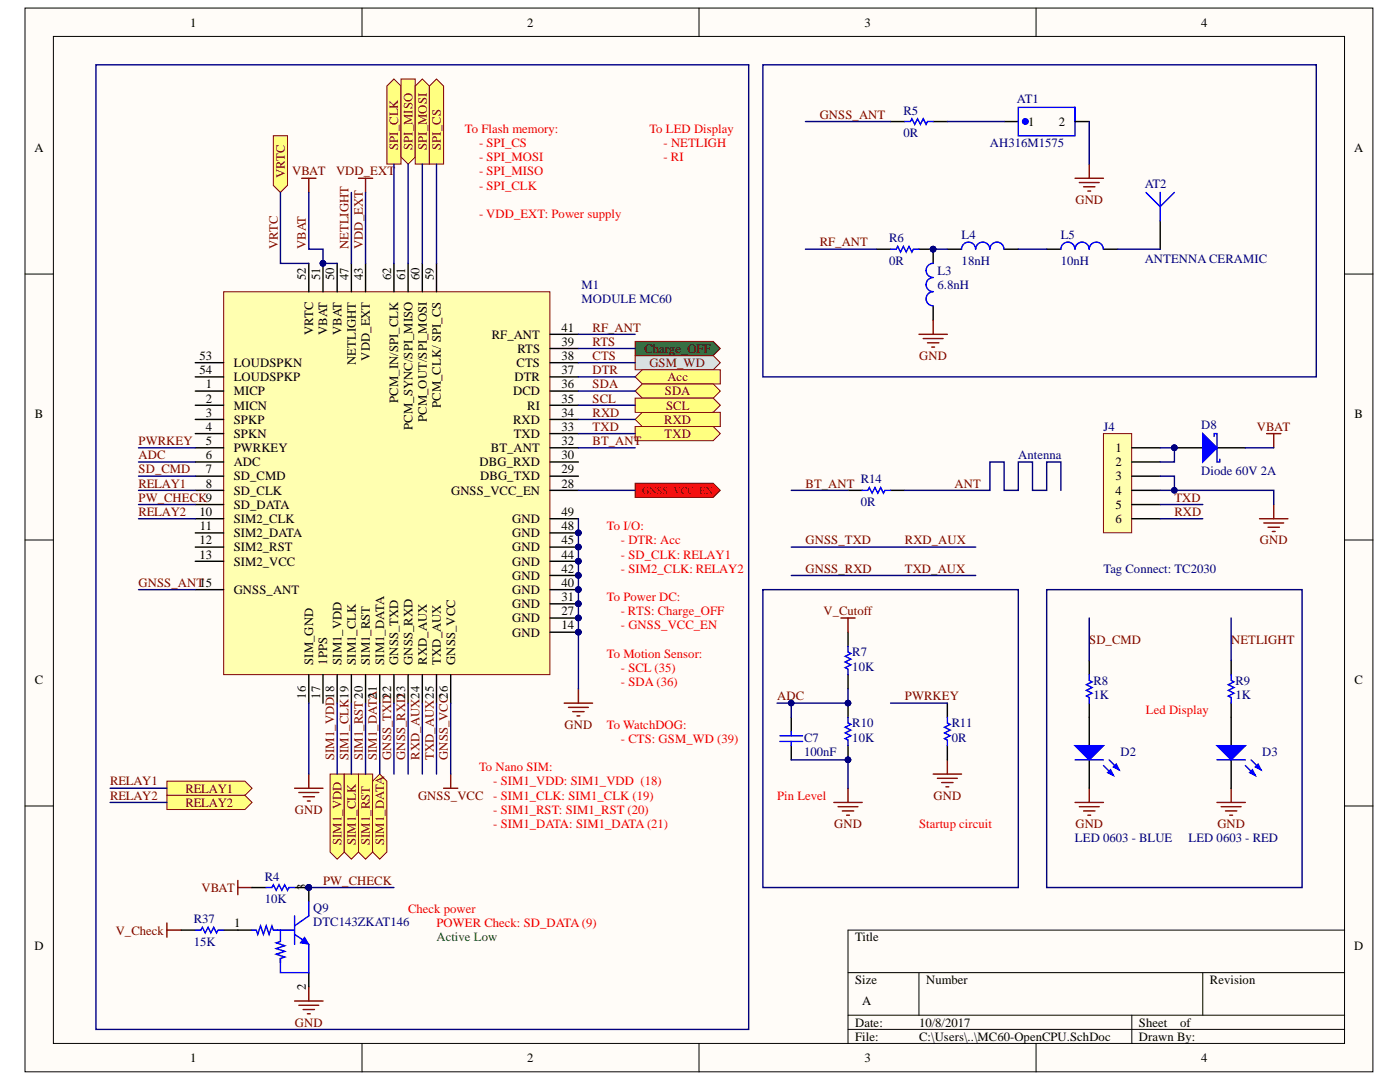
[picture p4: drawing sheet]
<svg xmlns="http://www.w3.org/2000/svg" width="279mm" height="216mm" viewBox="0 0 279 216" stroke-linecap="round" stroke-linejoin="round" font-family="sans-serif">
<defs><g id="words">
<g font-size="2.5">
<text x="38" y="5.3">1</text>
<text x="105.2" y="5.3">2</text>
<text x="172.5" y="5.3">3</text>
<text x="239.7" y="5.3">4</text>
<text x="205.2" y="25.1">1</text>
<text x="211.3" y="25.1">2</text>
<text x="6.9" y="30.4">A</text>
<text x="270.3" y="30.4">A</text>
<text x="61.1" y="55.9" transform="rotate(-90 61.1 55.9)">52</text>
<text x="63.9" y="55.9" transform="rotate(-90 63.9 55.9)">51</text>
<text x="66.7" y="55.9" transform="rotate(-90 66.7 55.9)">50</text>
<text x="69.6" y="55.9" transform="rotate(-90 69.6 55.9)">47</text>
<text x="72.4" y="55.9" transform="rotate(-90 72.4 55.9)">43</text>
<text x="78.1" y="55.9" transform="rotate(-90 78.1 55.9)">62</text>
<text x="80.9" y="55.9" transform="rotate(-90 80.9 55.9)">61</text>
<text x="83.7" y="55.9" transform="rotate(-90 83.7 55.9)">60</text>
<text x="86.6" y="55.9" transform="rotate(-90 86.6 55.9)">59</text>
<text x="39.8" y="71.8">53</text>
<text x="62.5" y="66.9" transform="rotate(-90 62.5 66.9)">VRTC</text>
<text x="65.3" y="66.9" transform="rotate(-90 65.3 66.9)">VBAT</text>
<text x="68.2" y="66.9" transform="rotate(-90 68.2 66.9)">VBAT</text>
<text x="73.8" y="72" transform="rotate(-90 73.8 72)">VDD_EXT</text>
<text x="98.1" y="67.6">RF_ANT</text>
<text x="103.3" y="70.4">RTS</text>
<text x="112" y="71.8">38</text>
<text x="112" y="69">39</text>
<text x="112" y="66.2">41</text>
<text x="39.8" y="74.7">54</text>
<text x="41.1" y="77.5">1</text>
<text x="46.6" y="73.2">LOUDSPKN</text>
<text x="46.6" y="76.1">LOUDSPKP</text>
<text x="71" y="72.8" transform="rotate(-90 71 72.8)">NETLIGHT</text>
<text x="102.7" y="76.1">DTR</text>
<text x="103.1" y="73.2">CTS</text>
<text x="112" y="77.5">36</text>
<text x="112" y="74.7">37</text>
<text x="7" y="83.5">B</text>
<text x="41.1" y="83.2">3</text>
<text x="41.1" y="80.3">2</text>
<text x="46.6" y="78.9">MICP</text>
<text x="46.6" y="81.7">MICN</text>
<text x="79.5" y="80.4" transform="rotate(-90 79.5 80.4)">PCM_IN/SPI_CLK</text>
<text x="88" y="81.4" transform="rotate(-90 88 81.4)">PCM_CLK/ SPI_CS</text>
<text x="102.4" y="78.9">DCD</text>
<text x="105.2" y="81.7">RI</text>
<text x="112" y="83.2">34</text>
<text x="112" y="80.3">35</text>
<text x="270.3" y="83.5">B</text>
<text x="41.1" y="86">4</text>
<text x="41.1" y="88.8">5</text>
<text x="46.6" y="84.5">SPKP</text>
<text x="46.6" y="87.4">SPKN</text>
<text x="82.3" y="85.8" transform="rotate(-90 82.3 85.8)">PCM_SYNC/SPI_MISO</text>
<text x="85.2" y="84.2" transform="rotate(-90 85.2 84.2)">PCM_OUT/SPI_MOSI</text>
<text x="102.4" y="84.5">RXD</text>
<text x="102.5" y="87.4">TXD</text>
<text x="112" y="88.8">32</text>
<text x="112" y="86">33</text>
<text x="41.1" y="91.6">6</text>
<text x="41.1" y="94.5">7</text>
<text x="46.6" y="90.2">PWRKEY</text>
<text x="46.6" y="93">ADC</text>
<text x="46.6" y="95.9">SD_CMD</text>
<text x="95.7" y="93">DBG_RXD</text>
<text x="95.9" y="95.9">DBG_TXD</text>
<text x="98" y="90.2">BT_ANT</text>
<text x="112" y="94.5">29</text>
<text x="112" y="91.6">30</text>
<text x="222.6" y="90.2">1</text>
<text x="222.6" y="93">2</text>
<text x="222.6" y="95.9">3</text>
<text x="41.1" y="97.3">8</text>
<text x="46.6" y="98.7">SD_CLK</text>
<text x="46.6" y="101.5">SD_DATA</text>
<text x="90" y="98.7">GNSS_VCC_EN</text>
<text x="112" y="97.3">28</text>
<text x="222.6" y="98.7">4</text>
<text x="222.6" y="101.5">5</text>
<text x="39.8" y="103">10</text>
<text x="39.9" y="105.8">11</text>
<text x="46.6" y="104.4">SIM2_CLK</text>
<text x="46.6" y="107.2">SIM2_DATA</text>
<text x="102.2" y="107.2">GND</text>
<text x="102.2" y="104.4">GND</text>
<text x="112" y="105.8">48</text>
<text x="112" y="103">49</text>
<text x="222.6" y="104.4">6</text>
<text x="39.8" y="108.6">12</text>
<text x="39.8" y="111.5">13</text>
<text x="46.6" y="110">SIM2_RST</text>
<text x="46.6" y="112.9">SIM2_VCC</text>
<text x="102.2" y="112.9">GND</text>
<text x="102.2" y="110">GND</text>
<text x="112" y="111.5">44</text>
<text x="112" y="108.6">45</text>
<text x="46.6" y="118.5">GNSS_ANT</text>
<text x="102.2" y="118.5">GND</text>
<text x="102.2" y="115.7">GND</text>
<text x="112" y="117.1">40</text>
<text x="112" y="114.3">42</text>
<text x="112" y="120">31</text>
<text x="102.2" y="124.2">GND</text>
<text x="102.2" y="121.4">GND</text>
<text x="112" y="125.6">14</text>
<text x="112" y="122.7">27</text>
<text x="102.2" y="127">GND</text>
<text x="7" y="136.6">C</text>
<text x="62.5" y="132.7" transform="rotate(-90 62.5 132.7)">SIM_GND</text>
<text x="65.3" y="132.7" transform="rotate(-90 65.3 132.7)">1PPS</text>
<text x="68.2" y="132.7" transform="rotate(-90 68.2 132.7)">SIM1_VDD</text>
<text x="71" y="132.7" transform="rotate(-90 71 132.7)">SIM1_CLK</text>
<text x="73.8" y="132.7" transform="rotate(-90 73.8 132.7)">SIM1_RST</text>
<text x="76.7" y="132.7" transform="rotate(-90 76.7 132.7)">SIM1_DATA</text>
<text x="79.5" y="132.7" transform="rotate(-90 79.5 132.7)">GNSS_TXD</text>
<text x="82.3" y="132.7" transform="rotate(-90 82.3 132.7)">GNSS_RXD</text>
<text x="85.2" y="132.7" transform="rotate(-90 85.2 132.7)">RXD_AUX</text>
<text x="88" y="132.7" transform="rotate(-90 88 132.7)">TXD_AUX</text>
<text x="90.8" y="132.7" transform="rotate(-90 90.8 132.7)">GNSS_VCC</text>
<text x="270.3" y="136.6">C</text>
<text x="61.1" y="139.5" transform="rotate(-90 61.1 139.5)">16</text>
<text x="63.9" y="139.5" transform="rotate(-90 63.9 139.5)">17</text>
<text x="75.2" y="139.5" transform="rotate(-90 75.2 139.5)">21</text>
<text x="61.1" y="177.7" transform="rotate(-90 61.1 177.7)">3</text>
<text x="46.8" y="185">1</text>
<text x="6.9" y="189.6">D</text>
<text x="170.6" y="187.9">Title</text>
<text x="270.3" y="189.6">D</text>
<text x="61.1" y="197.6" transform="rotate(-90 61.1 197.6)">2</text>
<text x="170.6" y="196.4">Size</text>
<text x="184.8" y="196.4">Number</text>
<text x="241.5" y="196.4">Revision</text>
<text x="172.1" y="200.6">A</text>
<text x="170.6" y="204.9">Date:</text>
<text x="170.6" y="207.7">File:</text>
<text x="183.4" y="204.9">10/8/2017</text>
<text x="183.4" y="207.7">C:\Users\..\MC60-OpenCPU.SchDoc</text>
<text x="227.3" y="204.9">Sheet</text>
<text x="227.3" y="207.7">Drawn By:</text>
<text x="235.5" y="204.9">of</text>
<text x="38" y="211.9">1</text>
<text x="105.2" y="211.9">2</text>
<text x="172.5" y="211.9">3</text>
<text x="239.7" y="211.9">4</text>
</g>
<g font-size="2.5" fill="#800000">
<text x="163.6" y="23.7">GNSS_ANT</text>
<text x="79.5" y="29.9" transform="rotate(-90 79.5 29.9)">SPI_CLK</text>
<text x="82.3" y="29.9" transform="rotate(-90 82.3 29.9)">SPI_MISO</text>
<text x="85.2" y="29.9" transform="rotate(-90 85.2 29.9)">SPI_MOSI</text>
<text x="88" y="29.9" transform="rotate(-90 88 29.9)">SPI_CS</text>
<text x="56.8" y="35.6" transform="rotate(-90 56.8 35.6)">VRTC</text>
<text x="58.3" y="35">VBAT</text>
<text x="67.1" y="35">VDD_EXT</text>
<text x="214.6" y="40.7">GND</text>
<text x="55.4" y="49.7" transform="rotate(-90 55.4 49.7)">VRTC</text>
<text x="61.1" y="49.7" transform="rotate(-90 61.1 49.7)">VBAT</text>
<text x="69.6" y="49.7" transform="rotate(-90 69.6 49.7)">NETLIGHT</text>
<text x="72.4" y="49.7" transform="rotate(-90 72.4 49.7)">VDD_EXT</text>
<text x="163.6" y="49.2">RF_ANT</text>
<text x="118.3" y="71.8">CTS</text>
<text x="118.3" y="69">RTS</text>
<text x="118.3" y="66.2">RF_ANT</text>
<text x="128.6" y="70.4">Charge_OFF</text>
<text x="183.5" y="71.8">GND</text>
<text x="118.3" y="77.5">SDA</text>
<text x="118.3" y="74.7">DTR</text>
<text x="129.6" y="73.2">GSM_WD</text>
<text x="133.2" y="76.1">Acc</text>
<text x="118.3" y="83.2">RXD</text>
<text x="118.3" y="80.3">SCL</text>
<text x="132.7" y="78.9">SDA</text>
<text x="132.9" y="81.7">SCL</text>
<text x="27.7" y="88.8">PWRKEY</text>
<text x="118.3" y="86">TXD</text>
<text x="118.3" y="88.8">BT_ANT</text>
<text x="132.6" y="84.5">RXD</text>
<text x="132.6" y="87.4">TXD</text>
<text x="250.9" y="86">VBAT</text>
<text x="27.7" y="91.6">ADC</text>
<text x="27.7" y="94.5">SD_CMD</text>
<text x="27.7" y="100.1">PW_CHECK9</text>
<text x="27.7" y="97.3">RELAY1</text>
<text x="160.8" y="97.3">BT_ANT</text>
<text x="190.5" y="97.3">ANT</text>
<text x="234.4" y="100.1">TXD</text>
<text x="27.7" y="103">RELAY2</text>
<text x="234.4" y="103">RXD</text>
<text x="160.8" y="108.6">GNSS_TXD</text>
<text x="180.6" y="108.6">RXD_AUX</text>
<text x="251.4" y="108.6">GND</text>
<text x="27.7" y="117.1">GNSS_ANT15</text>
<text x="160.8" y="114.3">GNSS_RXD</text>
<text x="180.6" y="114.3">TXD_AUX</text>
<text x="164.3" y="122.7">V_Cutoff</text>
<text x="217.4" y="128.4">SD_CMD</text>
<text x="245.7" y="128.4">NETLIGHT</text>
<text x="155.1" y="139.7">ADC</text>
<text x="180.6" y="139.7">PWRKEY</text>
<text x="112.7" y="145.4">GND</text>
<text x="66.7" y="151.6" transform="rotate(-90 66.7 151.6)">SIM1_VDD18</text>
<text x="69.6" y="151.6" transform="rotate(-90 69.6 151.6)">SIM1_CLK19</text>
<text x="72.4" y="151.6" transform="rotate(-90 72.4 151.6)">SIM1_RST20</text>
<text x="75.2" y="151.6" transform="rotate(-90 75.2 151.6)">SIM1_DATA</text>
<text x="78.1" y="151.6" transform="rotate(-90 78.1 151.6)">GNSS_TXD22</text>
<text x="80.9" y="151.6" transform="rotate(-90 80.9 151.6)">GNSS_RXD23</text>
<text x="83.7" y="151.6" transform="rotate(-90 83.7 151.6)">RXD_AUX24</text>
<text x="86.6" y="151.6" transform="rotate(-90 86.6 151.6)">TXD_AUX25</text>
<text x="89.4" y="151.6" transform="rotate(-90 89.4 151.6)">GNSS_VCC26</text>
<text x="22" y="156.7">RELAY1</text>
<text x="22" y="159.6">RELAY2</text>
<text x="37" y="158.2">RELAY1</text>
<text x="37" y="161">RELAY2</text>
<text x="83.4" y="159.6">GNSS_VCC</text>
<text x="186.3" y="159.6">GND</text>
<text x="58.9" y="162.4">GND</text>
<text x="166.5" y="165.2">GND</text>
<text x="214.6" y="165.2">GND</text>
<text x="242.9" y="165.2">GND</text>
<text x="68.2" y="168.6" transform="rotate(-90 68.2 168.6)">SIM1_VDD</text>
<text x="71" y="168.6" transform="rotate(-90 71 168.6)">SIM1_CLK</text>
<text x="73.8" y="168.6" transform="rotate(-90 73.8 168.6)">SIM1_RST</text>
<text x="76.7" y="168.6" transform="rotate(-90 76.7 168.6)">SIM1_DATA</text>
<text x="40.2" y="178">VBAT</text>
<text x="64.5" y="176.5">PW_CHECK</text>
<text x="23.1" y="186.5">V_Check</text>
<text x="58.9" y="204.9">GND</text>
</g>
<g font-size="2.5" fill="#000080">
<text x="180.3" y="22.8">R5</text>
<text x="203" y="20.6">AT1</text>
<text x="180.3" y="27.4">0R</text>
<text x="197.5" y="29.4">AH316M1575</text>
<text x="228.4" y="37.6">AT2</text>
<text x="191.9" y="47.7">L4</text>
<text x="211.7" y="47.7">L5</text>
<text x="177.5" y="52.9">0R</text>
<text x="177.5" y="48.3">R6</text>
<text x="191.9" y="52.9">18nH</text>
<text x="211.7" y="52.9">10nH</text>
<text x="228.4" y="52.6">ANTENNA CERAMIC</text>
<text x="116" y="57.7">M1</text>
<text x="187.1" y="57.7">6.8nH</text>
<text x="187.1" y="54.8">L3</text>
<text x="116" y="60.5">MODULE MC60</text>
<text x="220.2" y="86">J4</text>
<text x="239.7" y="85.7">D8</text>
<text x="203.2" y="91.6">Antenna</text>
<text x="239.7" y="94.7">Diode 60V 2A</text>
<text x="171.8" y="101">0R</text>
<text x="171.8" y="96.5">R14</text>
<text x="220.2" y="114.3">Tag Connect: TC2030</text>
<text x="170.1" y="131">R7</text>
<text x="170.1" y="133.8">10K</text>
<text x="218.2" y="136.6">R8</text>
<text x="246.5" y="136.6">R9</text>
<text x="218.2" y="139.5">1K</text>
<text x="246.5" y="139.5">1K</text>
<text x="160.5" y="148">C7</text>
<text x="170.1" y="148">10K</text>
<text x="170.1" y="145.1">R10</text>
<text x="189.9" y="148">0R</text>
<text x="189.9" y="145.1">R11</text>
<text x="160.5" y="150.8">100nF</text>
<text x="223.6" y="150.8">D2</text>
<text x="251.9" y="150.8">D3</text>
<text x="214.5" y="168">LED 0603 - BLUE</text>
<text x="237.2" y="168">LED 0603 - RED</text>
<text x="52.9" y="175.7">R4</text>
<text x="38.7" y="184.2">R37</text>
<text x="52.9" y="180.2">10K</text>
<text x="62.5" y="181.9">Q9</text>
<text x="62.5" y="184.7">DTC143ZKAT146</text>
<text x="38.7" y="188.7">15K</text>
</g>
<g font-size="2.5" fill="#f00">
<text x="92.8" y="26.5">To Flash memory:</text>
<text x="95.6" y="29.4">- SPI_CS</text>
<text x="129.6" y="26.5">To LED Display</text>
<text x="132.4" y="29.4">- NETLIGH</text>
<text x="95.6" y="32.2">- SPI_MOSI</text>
<text x="95.6" y="35">- SPI_MISO</text>
<text x="132.4" y="32.2">- RI</text>
<text x="95.6" y="37.9">- SPI_CLK</text>
<text x="95.6" y="43.5">- VDD_EXT: Power supply</text>
<text x="121.1" y="105.8">To I/O:</text>
<text x="123.9" y="111.5">- SD_CLK: RELAY1</text>
<text x="123.9" y="108.6">- DTR: Acc</text>
<text x="121.1" y="120">To Power DC:</text>
<text x="123.9" y="114.3">- SIM2_CLK: RELAY2</text>
<text x="123.9" y="122.7">- RTS: Charge_OFF</text>
<text x="123.9" y="125.6">- GNSS_VCC_EN</text>
<text x="121.1" y="131.2">To Motion Sensor:</text>
<text x="123.9" y="134.1">- SCL (35)</text>
<text x="123.9" y="136.9">- SDA (36)</text>
<text x="228.7" y="142.6">Led Display</text>
<text x="121.1" y="145.4">To WatchDOG:</text>
<text x="123.9" y="148.2">- CTS: GSM_WD (39)</text>
<text x="95.6" y="153.9">To Nano SIM:</text>
<text x="98.4" y="156.7">- SIM1_VDD: SIM1_VDD (18)</text>
<text x="98.4" y="159.6">- SIM1_CLK: SIM1_CLK (19)</text>
<text x="155.1" y="159.6">Pin Level</text>
<text x="98.4" y="165.2">- SIM1_DATA: SIM1_DATA (21)</text>
<text x="98.4" y="162.4">- SIM1_RST: SIM1_RST (20)</text>
<text x="183.4" y="165.2">Startup circuit</text>
<text x="81.4" y="182.2">Check power</text>
<text x="87.1" y="185">POWER Check: SD_DATA (9)</text>
</g>
<text font-size="2.5" fill="#008000" x="87.1" y="187.9">Active Low</text>
<text font-size="2" fill="#800000" x="128.2" y="98.5">GNSS_VCC_EN</text>
</g></defs>
<g fill="#fffcf8" stroke="#000" stroke-width=".2">
<path d="M5 1.6h269v212.3h-269z"/>
<path d="M10.7 7.3h257.6v200.9h-257.6z"/>
</g>
<g fill="none" stroke="#000" stroke-width=".2">
<path d="M72.2 1.6v5.7M139.5 1.6v5.7M206.8 1.6v5.7M5 54.7h5.7M268.4 54.7h5.6M5 107.8h5.7M268.4 107.8h5.6M5 160.8h5.7M268.4 160.8h5.6M169.2 194.1h99.2M183.4 194.1v8.5M240 194.1v8.5"/>
<path d="M268.4 185.6h-99.2v22.6M72.2 208.2v5.7M139.5 208.2v5.7M169.2 202.6h99.2M169.2 205.4h99.2M206.8 208.2v5.7M225.9 202.6v5.6"/>
</g>
<path d="M115.4 137.5v2.8M112.6 140.3h5.7M113.5 141.2h3.9M114.3 142h2.3M115.2 142.8h.5" fill="none" stroke="#800000" stroke-width=".28"/>
<g fill="#ffff80" stroke="#800000" stroke-width=".2">
<path d="M65.9 154.5h2.8v15.5l-1.4 1.4-1.4-1.4z" fill-rule="evenodd"/>
<path d="M68.7 154.5h2.8v15.5l-1.4 1.4-1.4-1.4z" fill-rule="evenodd"/>
<path d="M71.5 154.5h2.9v15.5l-1.4 1.4-1.5-1.4z" fill-rule="evenodd"/>
<path d="M74.4 155.9l1.4-1.4 1.4 1.4v14.1l-1.4 1.4-1.4-1.4z" fill-rule="evenodd"/>
</g>
<path d="M126.8 96.4h15.5l1.5 1.4-1.5 1.5h-15.5z" fill-rule="evenodd" fill="#f00" stroke="#800000" stroke-width=".2"/>
<g fill="#ffff80" stroke="#800000" stroke-width=".2">
<path d="M126.8 85.1h15.5l1.5 1.4-1.5 1.4h-15.5z" fill-rule="evenodd"/>
<path d="M126.8 83.7l1.4-1.4h15.6v2.8h-15.6z" fill-rule="evenodd"/>
<path d="M54.5 27.1h2.9v9.9l-1.4 1.4-1.5-1.4z" fill-rule="evenodd"/>
<path d="M77.2 17.2l1.4-1.4 1.4 1.4v15.5h-2.8z" fill-rule="evenodd"/>
<path d="M80 15.8h2.9v15.5l-1.4 1.4-1.5-1.4z" fill-rule="evenodd"/>
<path d="M82.9 17.2l1.4-1.4 1.4 1.4v15.5h-2.8z" fill-rule="evenodd"/>
<path d="M85.7 17.2l1.4-1.4 1.4 1.4v15.5h-2.8z" fill-rule="evenodd"/>
</g>
<path d="M126.8 71h15.5l1.5 1.4-1.5 1.4h-15.5z" fill-rule="evenodd" fill="#c8ebeb" stroke="#800000" stroke-width=".2"/>
<path d="M126.8 68.1h15.5l1.5 1.4-1.5 1.5h-15.5z" fill-rule="evenodd" fill="#008000" stroke="#800000" stroke-width=".2"/>
<g fill="#ffff80" stroke="#800000" stroke-width=".2">
<path d="M126.8 75.2l1.4-1.4h15.6v2.8h-15.6z" fill-rule="evenodd"/>
<path d="M33.3 155.9h15.6l1.4 1.4-1.4 1.4h-15.6z" fill-rule="evenodd"/>
</g>
<g fill="none" stroke="#800000" stroke-width=".28">
<path d="M60.2 35.6h2.8M61.6 35.6v2.8M71.5 35.6h2.9M73 35.6v2.8M88.5 157.3h2.9M89.9 154.5v2.8M186.2 154.5h5.7M187.1 155.3h3.9M187.9 156.2h2.3M188.8 157h.5M189.1 151.6v2.9M217.4 157.3v2.8"/>
<path d="M245.7 157.3v2.8M214.6 160.1h5.6M215.4 161h4M216.3 161.8h2.2M217.1 162.7h.6M242.9 160.1h5.6M243.7 161h4M244.6 161.8h2.2M245.4 162.7h.6"/>
</g>
<g fill="#ffff80" stroke="#800000" stroke-width=".2">
<path d="M126.8 78l1.4-1.4h14.1l1.5 1.4-1.5 1.4h-14.1z" fill-rule="evenodd"/>
<path d="M126.8 79.4h15.5l1.5 1.5-1.5 1.4h-15.5z" fill-rule="evenodd"/>
</g>
<path d="M47.5 175.7v2.8M47.5 177.1h2.8M33.3 184.2v2.8M33.3 185.6h2.8M58.8 199.7h5.7M61.6 196.9v2.8M59.6 200.6h4M60.5 201.4h2.3M61.3 202.3h.6" fill="none" stroke="#800000" stroke-width=".28"/>
<path d="M44.6 58.2h65.1v76.4h-65.1z" fill="#ffffb0" stroke="#800000" stroke-width=".2"/>
<g fill="none" stroke="#000" stroke-width=".28">
<path d="M61.6 52.6v5.6M64.5 52.6v5.6M67.3 52.6v5.6M70.1 52.6v5.6M73 52.6v5.6M78.6 52.6v5.6M81.5 52.6v5.6M84.3 52.6v5.6M87.1 52.6v5.6M39 78h5.6M39 75.2h5.6M39 72.4h5.6"/>
<path d="M109.8 78h5.6M109.8 75.2h5.6M109.8 72.4h5.6M109.8 69.5h5.6M109.8 66.7h5.6M39 83.7h5.6M39 86.5h5.6M39 89.4h5.6M39 92.2h5.6M39 95h5.6M39 97.8h5.6M39 80.9h5.6"/>
<path d="M109.8 83.7h5.6M109.8 86.5h5.6M109.8 89.4h5.6M109.8 92.2h5.6M109.8 95h5.6M109.8 97.8h5.6M109.8 80.9h5.6M39 100.7h5.6M39 103.5h5.6M39 106.3h5.6M39 109.2h5.6M39 112h5.6"/>
<path d="M39 117.7h5.6M109.8 103.5h5.6M109.8 106.3h5.6M109.8 109.2h5.6M109.8 112h5.6M109.8 117.7h5.6M109.8 114.8h5.6M61.6 134.6v5.7M64.5 134.6v5.7M67.3 134.6v5.7M70.1 134.6v5.7M73 134.6v5.7"/>
<path d="M75.8 134.6v5.7M78.6 134.6v5.7M81.5 134.6v5.7M84.3 134.6v5.7M87.1 134.6v5.7M89.9 134.6v5.7M109.8 126.1h5.6M109.8 123.3h5.6M109.8 120.5h5.6M61.6 177.1v2.8M47.5 185.6h2.8M61.6 194.1v2.8"/>
</g>
<g fill="#000080" stroke="#000080" stroke-width=".2">
<circle cx="64.4" cy="52.5" r=".55"/>
<circle cx="115.4" cy="117.6" r=".55"/>
<circle cx="115.4" cy="114.8" r=".55"/>
<circle cx="115.4" cy="112" r=".55"/>
<circle cx="115.4" cy="109.2" r=".55"/>
<circle cx="115.4" cy="106.3" r=".55"/>
<circle cx="115.4" cy="126.1" r=".55"/>
<circle cx="115.4" cy="123.3" r=".55"/>
<circle cx="115.4" cy="120.5" r=".55"/>
<circle cx="61.6" cy="177.1" r=".55"/>
</g>
<path d="M50.3 185.6h.8l.3 .8 .6-1.7 .6 1.7 .5-1.7 .6 1.7 .6-1.7 .2 .9h.9M56 187v.9l-.9 .2 1.7 .6-1.7 .6 1.7 .5-1.7 .6 1.7 .6-.8 .3v.8M56 185.6h2.8M58.8 182.8v5.6M58.8 186.4l1.7 1.2M61.6 182.8l-2.8 1.9" fill="none" stroke="#00f" stroke-width=".28"/>
<path d="M60.8 187l.8 1.4-1.7-.3z" fill="#00f"/>
<path d="M60.8 187l.8 1.4-1.7-.3z" fill="none" stroke="#00f" stroke-width=".2"/>
<path d="M214.6 21.4v5.7h-11.4v-5.7h11.4v2.9M61.6 179.9v2.9M55.4 185.6h.6v1.4M61.6 188.4v5.7h-5.6v-2.8" fill="none" stroke="#00f" stroke-width=".28"/>
<circle cx="61.6" cy="177.1" r=".55" fill="#000080" stroke="#000080" stroke-width=".2"/>
<path d="M200.4 24.3h2.8M214.6 24.3h2.8" fill="none" stroke="#000" stroke-width=".28"/>
<circle cx="204.6" cy="24.2" r=".55" fill="#00f" stroke="#00f" stroke-width=".28"/>
<path d="M214.6 35.6h5.6M215.4 36.4h4M216.3 37.3h2.2M217.1 38.1h.6M217.4 32.7v2.9" fill="none" stroke="#800000" stroke-width=".28"/>
<path d="M220.2 86.5h5.7v19.8h-5.7z" fill="#ffffb0" stroke="#800000" stroke-width=".2"/>
<g fill="none" stroke="#000" stroke-width=".28">
<path d="M177.7 24.3h2.9M186.2 24.3h2.9M174.9 49.7h2.8M183.4 49.7h2.8M169.2 97.8h2.9M177.7 97.8h2.9M225.9 89.4h5.6M225.9 92.2h5.6M225.9 95h5.6M225.9 97.8h5.6M234.4 89.4h5.6M242.9 89.4h5.6"/>
<path d="M225.9 100.7h5.6M225.9 103.5h5.6M50.3 177.1h2.8M58.8 177.1h2.8M36.1 185.6h2.9M44.6 185.6h2.9"/>
</g>
<path d="M252.8 86.5h2.8M254.2 86.5v2.9M251.4 103.5h5.6M252.2 104.4h4M253.1 105.2h2.2M253.9 106.1h.6M254.2 100.7v2.8" fill="none" stroke="#800000" stroke-width=".28"/>
<g fill="#000080" stroke="#000080" stroke-width=".2">
<circle cx="61.6" cy="177.1" r=".55"/>
<circle cx="186.2" cy="49.7" r=".55"/>
<circle cx="234.4" cy="89.3" r=".55"/>
</g>
<path d="M180.6 24.3h1.1l.3-.6 .6 1.1 .5-1.1 .6 1.1 .5-1.1 .6 1.1 .3-.5h1.1M177.7 49.7h1.2l.3-.5 .5 1.1 .6-1.1 .6 1.1 .5-1.1 .6 1.1 .3-.6h1.1M172.1 97.8h1.1l.3-.5 .6 1.1 .5-1.1 .6 1.1 .6-1.1 .5 1.1 .3-.6h1.1M53.1 177.1h1.2l.2-.6 .6 1.2 .6-1.2 .5 1.2 .6-1.2 .6 1.2 .3-.6h1.1M39 185.6h1.1l.3-.6 .6 1.2 .5-1.2 .6 1.2 .6-1.2 .5 1.2 .3-.6h1.1" fill="none" stroke="#00f" stroke-width=".28"/>
<path d="M240 86.5l2.9 2.9-2.9 2.8z" fill="#00f"/>
<path d="M240 86.5l2.9 2.9-2.9 2.8zM242.3 87.1v-.6h.6v5.7h.5v-.6M169.2 129v1.1l.6 .3-1.1 .6 1.1 .5-1.1 .6 1.1 .6-1.1 .5 .5 .3v1.1M217.4 134.6v1.2l.5 .3-1.1 .5 1.1 .6-1.1 .6 1.1 .5-1.1 .6 .6 .3v1.1M245.7 134.6v1.2l.6 .3-1.2 .5 1.2 .6-1.2 .6 1.2 .5-1.2 .6 .6 .3v1.1M155.6 146.8h4.6M155.6 147.9h4.6M157.9 146v.8M157.9 147.9v.9M169.2 143.1v1.2l.6 .2-1.1 .6 1.1 .6-1.1 .5 1.1 .6-1.1 .6 .5 .3v1.1M189.1 143.1v1.2l.5 .2-1.1 .6 1.1 .6-1.1 .5 1.1 .6-1.1 .6 .6 .3v1.1" fill="none" stroke="#00f" stroke-width=".28"/>
<g fill="#000080" stroke="#000080" stroke-width=".2">
<circle cx="234.4" cy="89.3" r=".55"/>
<circle cx="169.2" cy="140.3" r=".55"/>
<circle cx="169.2" cy="151.6" r=".55"/>
</g>
<g fill="none" stroke="#000" stroke-width=".28">
<path d="M169.2 126.1v2.9M169.2 134.6v2.9M217.4 131.8v2.8M245.7 131.8v2.8M157.9 143.1v2.9M157.9 148.8v2.8M169.2 140.3v2.8M169.2 148.8v2.8M189.1 140.3v2.8M189.1 148.8v2.8M217.4 140.3v2.8M245.7 140.3v8.5"/>
<path d="M245.7 151.6v5.7"/>
</g>
<path d="M242.9 148.8h5.6l-2.8 2.8z" fill="#00f"/>
<path d="M242.9 148.8h5.6l-2.8 2.8zM248.5 152.8l2 1.9M249.7 151.6l1.9 2" fill="none" stroke="#00f" stroke-width=".28"/>
<path d="M249.4 154.2l.6-.6 .5 1.1z" fill="#00f"/>
<path d="M249.4 154.2l.6-.6 .5 1.1z" fill="none" stroke="#00f" stroke-width=".28"/>
<path d="M250.5 153l.6-.5 .5 1.1z" fill="#00f"/>
<path d="M242.9 151.6h5.6M250.5 153l.6-.5 .5 1.1z" fill="none" stroke="#00f" stroke-width=".28"/>
<path d="M217.4 143.1v5.7M217.4 151.6v5.7" fill="none" stroke="#000" stroke-width=".28"/>
<path d="M214.6 148.8h5.6l-2.8 2.8z" fill="#00f"/>
<path d="M214.6 148.8h5.6l-2.8 2.8zM220.2 152.8l2 1.9M221.3 151.6l2 2" fill="none" stroke="#00f" stroke-width=".28"/>
<path d="M221.1 154.2l.5-.6 .6 1.1z" fill="#00f"/>
<path d="M221.1 154.2l.5-.6 .6 1.1z" fill="none" stroke="#00f" stroke-width=".28"/>
<path d="M222.2 153l.6-.5 .5 1.1z" fill="#00f"/>
<path d="M214.6 151.6h5.6M222.2 153l.6-.5 .5 1.1z" fill="none" stroke="#00f" stroke-width=".28"/>
<path d="M33.3 158.7h15.6l1.4 1.4-1.4 1.4h-15.6z" fill-rule="evenodd" fill="#ffff80" stroke="#800000" stroke-width=".2"/>
<path d="M228.7 38.4l2.8 2.8 2.9-2.8M231.5 38.4v5.7M186.2 58.2a1.4 1.4 0 0 0-1.4 1.4 1.4 1.4 0 0 0 1.4 1.4M186.2 52.6a1.42 1.42 0 0 0-1.4 1.4 1.42 1.42 0 0 0 1.4 1.4 1.4 1.4 0 0 0-1.4 1.4 1.4 1.4 0 0 0 1.4 1.4M194.7 49.7a1.4 1.4 0 0 0-1.4-1.4 1.4 1.4 0 0 0-1.4 1.4M197.5 49.7a1.4 1.4 0 0 0-1.4-1.4 1.4 1.4 0 0 0-1.4 1.4M200.4 49.7a1.4 1.4 0 0 0-1.4-1.4 1.4 1.4 0 0 0-1.4 1.4M217.4 49.7a1.42 1.42 0 0 0-1.5-1.4 1.42 1.42 0 0 0-1.4 1.4 1.4 1.4 0 0 0-1.4-1.4 1.4 1.4 0 0 0-1.4 1.4M220.2 49.7a1.4 1.4 0 0 0-1.4-1.4 1.4 1.4 0 0 0-1.4 1.4" fill="none" stroke="#00f" stroke-width=".28"/>
<path d="M186.2 49.7v2.9M189.1 49.7h2.8M200.4 49.7h2.8M208.9 49.7h2.8M220.2 49.7h2.8M231.5 44.1v5.6M186.2 61v2.9" fill="none" stroke="#000" stroke-width=".28"/>
<g fill="#000080" stroke="#000080" stroke-width=".2">
<circle cx="186.2" cy="49.7" r=".55"/>
<circle cx="115.4" cy="106.3" r=".55"/>
<circle cx="115.4" cy="109.2" r=".55"/>
<circle cx="115.4" cy="112" r=".55"/>
<circle cx="115.4" cy="114.8" r=".55"/>
<circle cx="115.4" cy="117.6" r=".55"/>
<circle cx="115.4" cy="120.5" r=".55"/>
<circle cx="115.4" cy="123.3" r=".55"/>
<circle cx="115.4" cy="126.1" r=".55"/>
<circle cx="64.4" cy="52.5" r=".55"/>
<circle cx="157.9" cy="140.3" r=".55"/>
<circle cx="61.6" cy="177.1" r=".55"/>
<circle cx="234.4" cy="89.3" r=".55"/>
<circle cx="234.4" cy="97.8" r=".55"/>
<circle cx="169.2" cy="140.3" r=".55"/>
<circle cx="169.2" cy="151.6" r=".55"/>
</g>
<g fill="none" stroke="#800000" stroke-width=".28">
<path d="M183.4 66.7h5.7M184.2 67.6h4M185.1 68.4h2.3M185.9 69.3h.6M186.2 63.9v2.8M167.8 123.3h2.9M169.2 123.3v2.8M58.8 157.3h5.7M59.6 158.1h4M60.5 159h2.3M61.3 159.8h.6M61.6 154.5v2.8"/>
<path d="M169.2 157.3v2.8M166.4 160.1h5.7M167.3 161h3.9M168.1 161.8h2.3M169 162.7h.5"/>
</g>
<g fill="none" stroke="#000080" stroke-width=".28">
<path d="M19.1 12.9h130.3v192.5h-130.3zM152.2 12.9h110.5v62.3h-110.5zM56 38.4v14.2h5.6M61.6 38.4v11.3h2.9v2.9h2.8M70.1 38.4v14.2M73 38.4v14.2M78.6 32.7v19.9M81.5 32.7v19.9M84.3 32.7v19.9M87.1 32.7v19.9M160.7 24.3h17M189.1 24.3h11.3"/>
<path d="M217.4 24.3v8.4M160.7 49.7h14.2M186.2 49.7h2.9M203.2 49.7h5.7M223 49.7h8.5M115.4 78h11.4M115.4 72.4h11.4M115.4 69.5h11.4M115.4 66.7h11.4M115.4 75.2h11.4M27.6 92.2h11.4M27.6 97.8h11.4"/>
<path d="M27.6 89.4h11.4M27.6 95h11.4M115.4 86.5h11.4M115.4 83.7h11.4M115.4 80.9h11.4M115.4 97.8h11.4M115.4 89.4h11.4M157.9 97.8h11.3M180.6 97.8h17v-5.6h2.8v5.6h2.8v-5.6h2.9v5.6h2.8v-5.6h2.8v5.6M231.5 89.4h2.9v2.8h-2.9M231.5 95h2.9v2.8M231.5 97.8h22.7v2.9"/>
<path d="M248.5 89.4h5.7M27.6 117.7h11.4M27.6 100.7h11.4M27.6 103.5h11.4M115.4 103.5v34M152.2 117.7h51v59.4h-51zM157.9 109.2h36.8M157.9 114.8h36.8M208.9 117.7h51v59.4h-51zM231.5 100.7h8.5M231.5 103.5h8.5M169.2 137.5v2.8h-14.1"/>
<path d="M217.4 123.3v8.5M245.7 123.3v8.5M22 157.3h11.3M61.6 140.3v14.2M67.3 140.3v14.2M70.1 140.3v14.2M73 140.3v14.2M75.8 140.3v14.2M78.6 140.3v14.2M81.5 140.3v14.2M84.3 140.3v14.2M87.1 140.3v14.2"/>
<path d="M89.9 140.3v14.2M157.9 151.6h11.3v5.7M157.9 140.3v2.8M177.7 140.3h11.4M22 160.1h11.3M61.6 177.1h17"/>
</g>
<use href="#words"/>
</svg>
